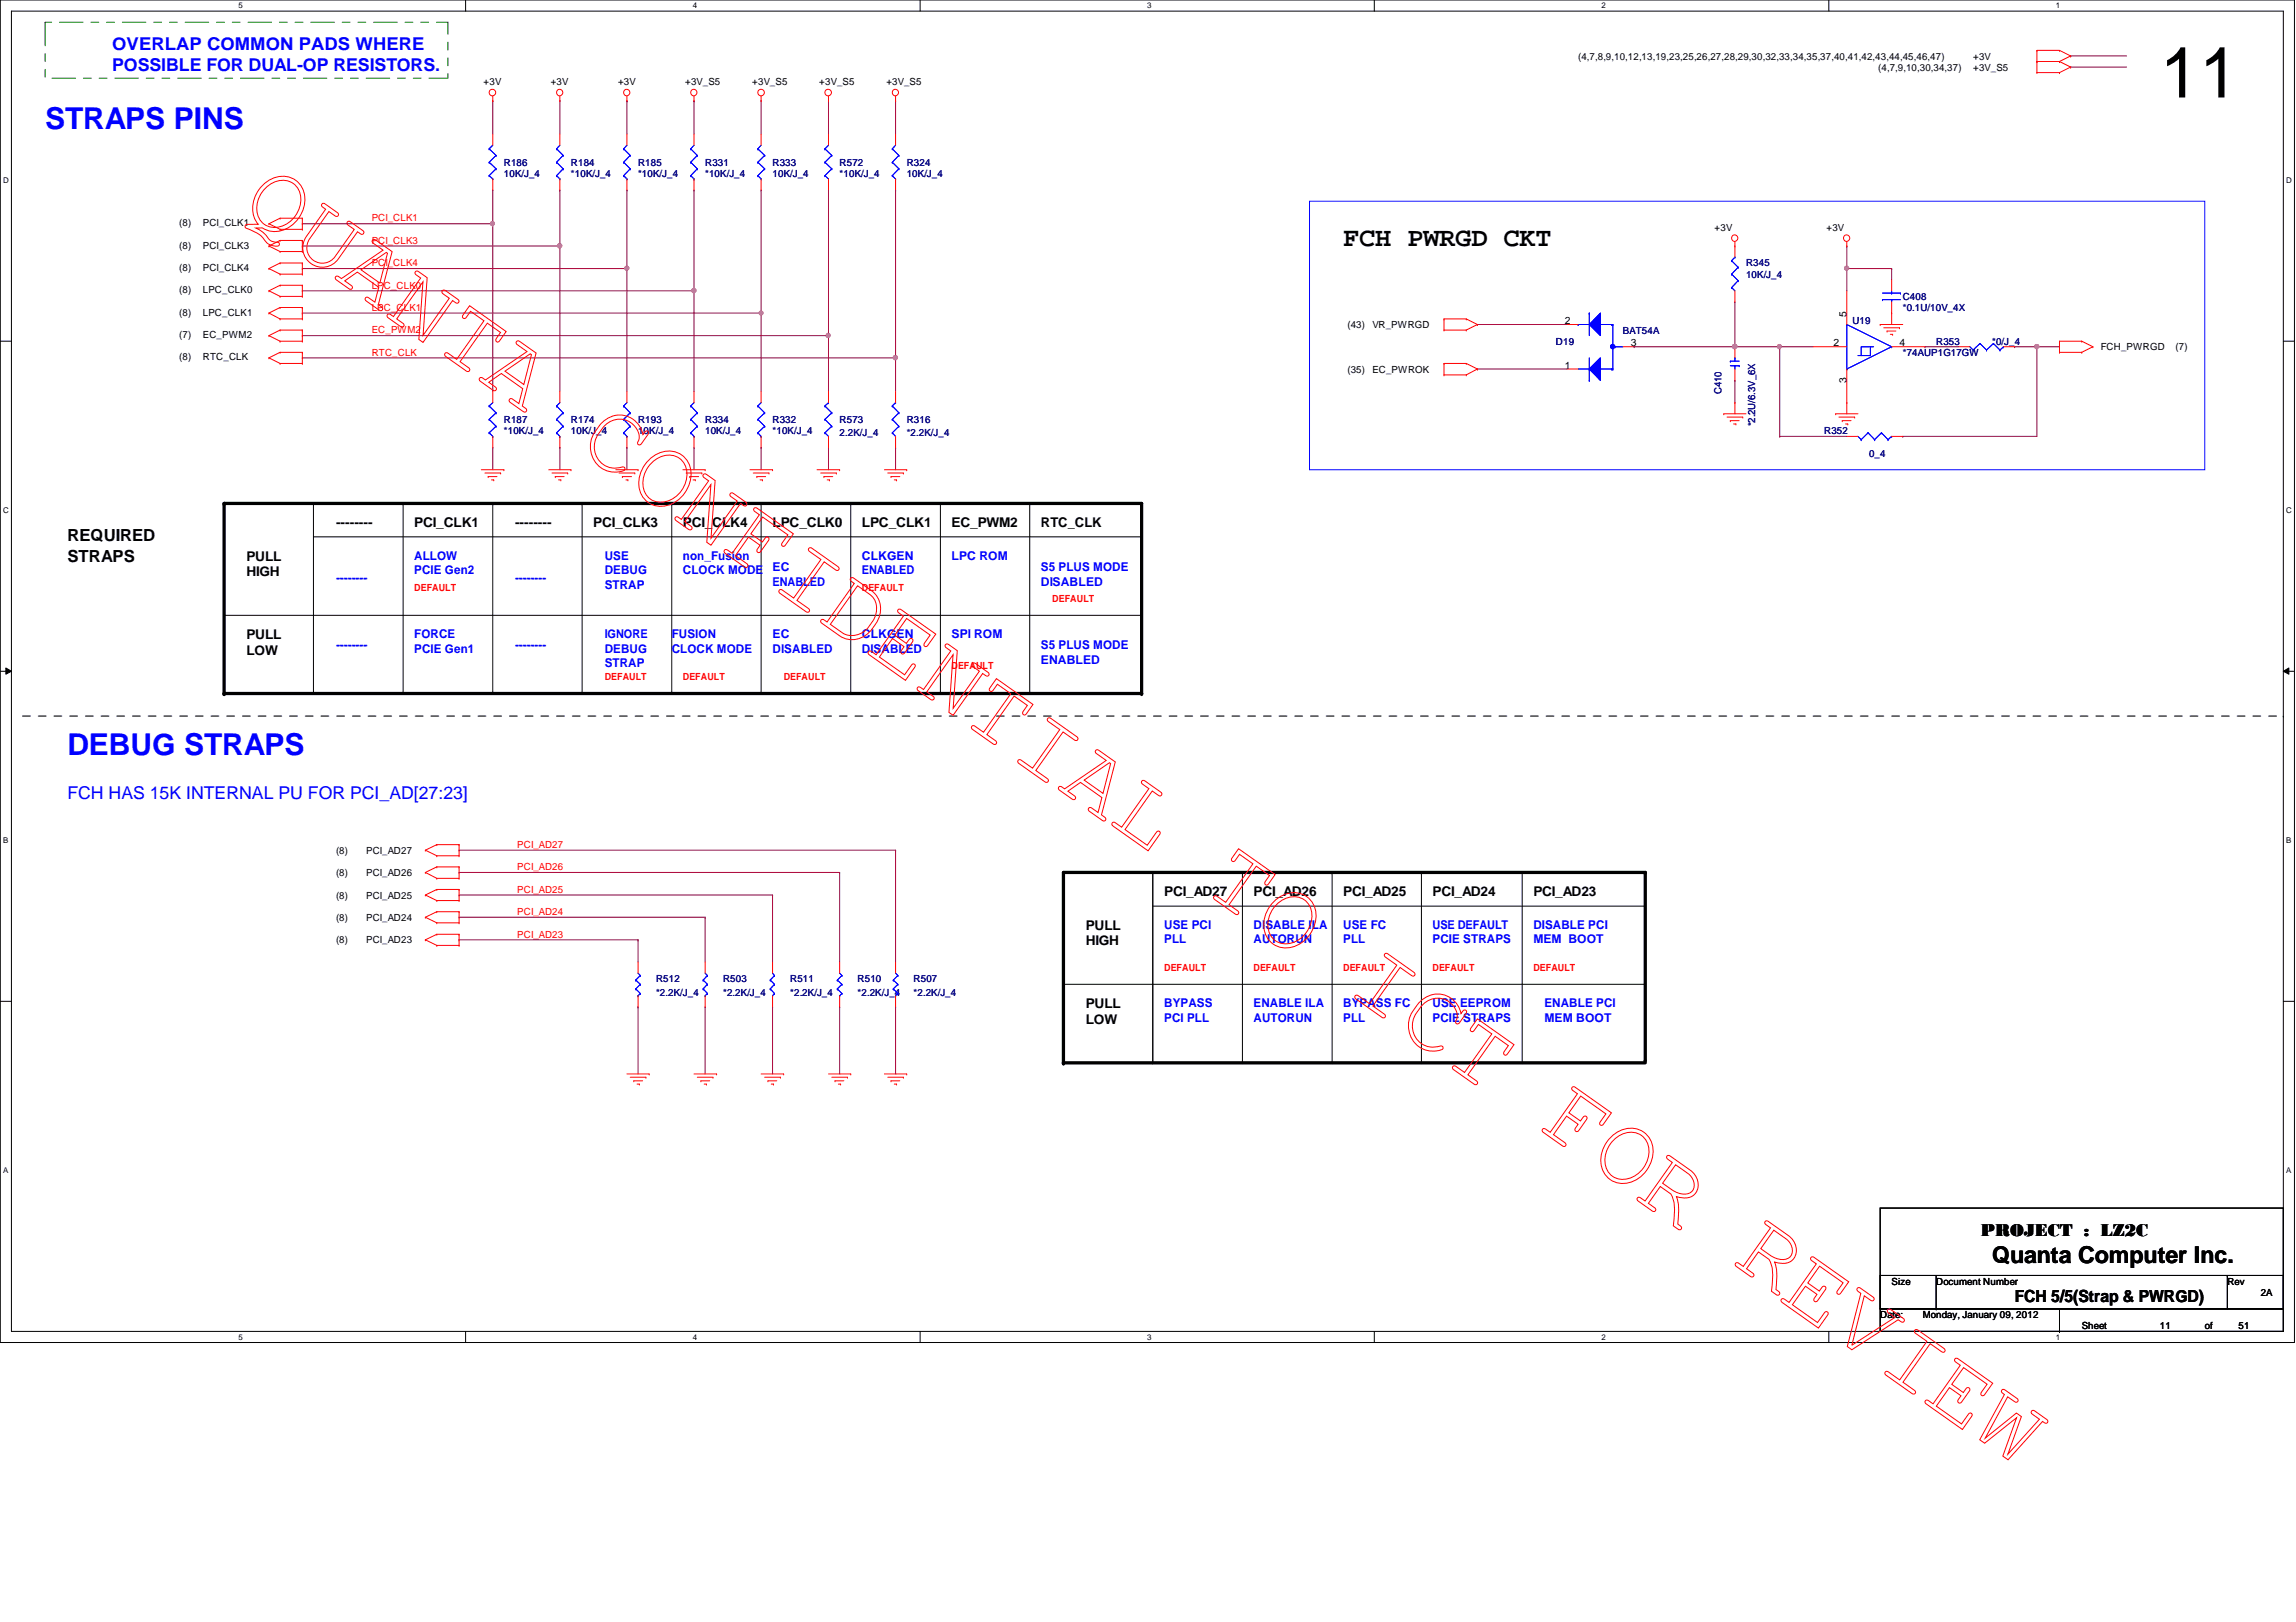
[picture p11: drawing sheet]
<svg xmlns="http://www.w3.org/2000/svg" width="297mm" height="210mm" viewBox="0 0 297 210" stroke-linecap="round" stroke-linejoin="round" font-family="sans-serif">
<defs><g id="words">
<text font-size="9.2" x="279.4" y="12.6">11</text>
<g font-size="3.9" fill="#00f">
<text x="5.8" y="16.7">STRAPS PINS</text>
<text x="8.7" y="97.7">DEBUG STRAPS</text>
</g>
<text font-size="3.5" x="173.8" y="31.8">FCH PWRGD CKT</text>
<text font-size="3" x="257.7" y="163.4">Quanta Computer Inc.</text>
<g font-size="2.3" fill="#00f">
<text x="14.5" y="6.4">OVERLAP COMMON PADS WHERE</text>
<text x="14.5" y="9.2">POSSIBLE FOR DUAL-OP RESISTORS.</text>
<text x="8.7" y="103.4">FCH HAS 15K INTERNAL PU FOR PCI_AD[27:23]</text>
</g>
<text font-size="2.3" x="256.3" y="159.9">PROJECT : LZ2C</text>
<g font-size="2.2">
<text x="8.7" y="70.1">REQUIRED</text>
<text x="8.7" y="72.7">STRAPS</text>
<text x="260.6" y="168.5">FCH 5/5(Strap &amp; PWRGD)</text>
</g>
<g font-size="1.7">
<text x="43.5" y="68.2">--------</text>
<text x="53.6" y="68.2">PCI_CLK1</text>
<text x="66.6" y="68.2">--------</text>
<text x="76.7" y="68.2">PCI_CLK3</text>
<text x="88.3" y="68.2">PCI_CLK4</text>
<text x="99.9" y="68.2">LPC_CLK0</text>
<text x="111.5" y="68.2">LPC_CLK1</text>
<text x="123.1" y="68.2">EC_PWM2</text>
<text x="134.7" y="68.2">RTC_CLK</text>
<text x="31.9" y="72.6">PULL</text>
<text x="31.9" y="74.6">HIGH</text>
<text x="31.9" y="82.7">PULL</text>
<text x="31.9" y="84.7">LOW</text>
<text x="150.6" y="116">PCI_AD27</text>
<text x="162.2" y="116">PCI_AD26</text>
<text x="173.8" y="116">PCI_AD25</text>
<text x="185.3" y="116">PCI_AD24</text>
<text x="198.4" y="116">PCI_AD23</text>
<text x="140.5" y="120.3">PULL</text>
<text x="140.5" y="122.3">HIGH</text>
<text x="140.5" y="130.5">PULL</text>
<text x="140.5" y="132.5">LOW</text>
</g>
<g font-size="1.6" fill="#00f">
<text x="43.5" y="75.3">--------</text>
<text x="53.6" y="72.4">ALLOW</text>
<text x="53.6" y="74.3">PCIE Gen2</text>
<text x="66.6" y="75.3">--------</text>
<text x="78.2" y="72.4">USE</text>
<text x="78.2" y="74.3">DEBUG</text>
<text x="78.2" y="76.2">STRAP</text>
<text x="88.3" y="72.4">non_Fusion</text>
<text x="88.3" y="74.3">CLOCK MODE</text>
<text x="99.9" y="73.9">EC</text>
<text x="99.9" y="75.8">ENABLED</text>
<text x="111.5" y="72.4">CLKGEN</text>
<text x="111.5" y="74.3">ENABLED</text>
<text x="123.1" y="72.4">LPC ROM</text>
<text x="134.7" y="73.9">S5 PLUS MODE</text>
<text x="134.7" y="75.8">DISABLED</text>
<text x="43.5" y="84">--------</text>
<text x="53.6" y="82.5">FORCE</text>
<text x="66.6" y="84">--------</text>
<text x="78.2" y="82.5">IGNORE</text>
<text x="86.9" y="82.6">FUSION</text>
<text x="99.9" y="82.5">EC</text>
<text x="111.5" y="82.5">CLKGEN</text>
<text x="123.1" y="82.5">SPI ROM</text>
<text x="134.7" y="84">S5 PLUS MODE</text>
<text x="53.6" y="84.5">PCIE Gen1</text>
<text x="78.2" y="84.5">DEBUG</text>
<text x="78.2" y="86.4">STRAP</text>
<text x="86.9" y="84.5">CLOCK MODE</text>
<text x="99.9" y="84.5">DISABLED</text>
<text x="111.5" y="84.5">DISABLED</text>
<text x="134.7" y="85.9">ENABLED</text>
<text x="150.6" y="120.2">USE PCI</text>
<text x="150.6" y="122.1">PLL</text>
<text x="162.2" y="120.2">DISABLE ILA</text>
<text x="162.2" y="122.1">AUTORUN</text>
<text x="173.8" y="120.2">USE FC</text>
<text x="173.8" y="122.1">PLL</text>
<text x="185.3" y="120.2">USE DEFAULT</text>
<text x="185.3" y="122.1">PCIE STRAPS</text>
<text x="198.4" y="120.2">DISABLE PCI</text>
<text x="198.4" y="122.1">MEM BOOT</text>
<text x="150.6" y="130.3">BYPASS</text>
<text x="162.2" y="130.3">ENABLE ILA</text>
<text x="173.8" y="130.3">BYPASS FC</text>
<text x="185.3" y="130.3">USE EEPROM</text>
<text x="199.8" y="130.3">ENABLE PCI</text>
<text x="150.6" y="132.2">PCI PLL</text>
<text x="162.2" y="132.2">AUTORUN</text>
<text x="173.8" y="132.2">PLL</text>
<text x="185.3" y="132.2">PCIE STRAPS</text>
<text x="199.8" y="132.2">MEM BOOT</text>
</g>
<g font-size="1.3">
<text x="62.6" y="11">+3V</text>
<text x="71.2" y="11">+3V</text>
<text x="80" y="11">+3V</text>
<text x="88.6" y="11">+3V_S5</text>
<text x="97.3" y="11">+3V_S5</text>
<text x="106" y="11">+3V_S5</text>
<text x="114.7" y="11">+3V_S5</text>
<text x="204.2" y="7.7">(4,7,8,9,10,12,13,19,23,25,26,27,28,29,30,32,33,34,35,37,40,41,42,43,44,45,46,47)</text>
<text x="243" y="9.1">(4,7,9,10,30,34,37)</text>
<text x="255.3" y="7.7">+3V</text>
<text x="255.3" y="9.1">+3V_S5</text>
<text x="23.2" y="29.3">(8)</text>
<text x="26.2" y="29.3">PCI_CLK1</text>
<text x="221.8" y="29.8">+3V</text>
<text x="236.3" y="29.8">+3V</text>
<text x="23.2" y="32.2">(8)</text>
<text x="23.2" y="35.1">(8)</text>
<text x="26.2" y="32.2">PCI_CLK3</text>
<text x="26.2" y="35.1">PCI_CLK4</text>
<text x="23.2" y="37.9">(8)</text>
<text x="23.2" y="40.9">(8)</text>
<text x="26.2" y="37.9">LPC_CLK0</text>
<text x="26.2" y="40.9">LPC_CLK1</text>
<text x="202.4" y="42">2</text>
<text x="238.9" y="41" transform="rotate(-90 238.9 41)">5</text>
<text x="23.2" y="43.7">(7)</text>
<text x="23.2" y="46.7">(8)</text>
<text x="26.2" y="43.7">EC_PWM2</text>
<text x="26.2" y="46.7">RTC_CLK</text>
<text x="174.3" y="42.5">(43)</text>
<text x="177.5" y="42.5">VR_PWRGD</text>
<text x="202.4" y="47.7">1</text>
<text x="211" y="44.8">3</text>
<text x="237.2" y="44.8">2</text>
<text x="245.7" y="44.8">4</text>
<text x="271.8" y="45.3">FCH_PWRGD</text>
<text x="281.5" y="45.3">(7)</text>
<text x="174.3" y="48.2">(35)</text>
<text x="177.5" y="48.2">EC_PWROK</text>
<text x="238.9" y="49.5" transform="rotate(-90 238.9 49.5)">3</text>
<text x="43.5" y="113.4">(8)</text>
<text x="43.5" y="110.5">(8)</text>
<text x="47.4" y="113.4">PCI_AD26</text>
<text x="47.4" y="110.5">PCI_AD27</text>
<text x="43.5" y="119.2">(8)</text>
<text x="43.5" y="116.3">(8)</text>
<text x="47.4" y="119.2">PCI_AD24</text>
<text x="47.4" y="116.3">PCI_AD25</text>
<text x="43.5" y="122.1">(8)</text>
<text x="47.4" y="122.1">PCI_AD23</text>
<text x="244.7" y="166.2">Size</text>
<text x="250.5" y="166.2">Document Number</text>
<text x="288.2" y="166.2">Rev</text>
<text x="292.5" y="167.7">2A</text>
<text x="243.2" y="170.6">Date:</text>
<text x="248.7" y="170.6">Monday, January 09, 2012</text>
<text x="269.3" y="172">Sheet</text>
<text x="279.4" y="172">11</text>
<text x="285.2" y="172">of</text>
<text x="289.6" y="172">51</text>
</g>
<g font-size="1.3" fill="#000080">
<text x="65.2" y="21.5">R186</text>
<text x="65.2" y="22.9">10K/J_4</text>
<text x="73.9" y="21.5">R184</text>
<text x="73.9" y="22.9">*10K/J_4</text>
<text x="82.5" y="21.5">R185</text>
<text x="82.5" y="22.9">*10K/J_4</text>
<text x="91.2" y="21.5">R331</text>
<text x="91.2" y="22.9">*10K/J_4</text>
<text x="99.9" y="21.5">R333</text>
<text x="99.9" y="22.9">10K/J_4</text>
<text x="108.6" y="21.5">R572</text>
<text x="108.6" y="22.9">*10K/J_4</text>
<text x="117.3" y="21.5">R324</text>
<text x="117.3" y="22.9">10K/J_4</text>
<text x="225.9" y="34.5">R345</text>
<text x="225.9" y="35.9">10K/J_4</text>
<text x="239.6" y="41.9">U19</text>
<text x="246.2" y="38.8">C408</text>
<text x="246.2" y="40.3">*0.1U/10V_4X</text>
<text x="201.3" y="44.6">D19</text>
<text x="210" y="43.2">BAT54A</text>
<text x="246.2" y="46.1">*74AUP1G17GW</text>
<text x="250.5" y="44.6">R353</text>
<text x="257.7" y="44.6">*0/J_4</text>
<text x="222.7" y="51" transform="rotate(-90 222.7 51)">C410</text>
<text x="65.2" y="54.7">R187</text>
<text x="65.2" y="56.2">*10K/J_4</text>
<text x="73.9" y="54.7">R174</text>
<text x="73.9" y="56.2">10K/J_4</text>
<text x="82.5" y="54.7">R193</text>
<text x="82.5" y="56.2">10K/J_4</text>
<text x="91.2" y="54.7">R334</text>
<text x="91.2" y="56.2">10K/J_4</text>
<text x="99.9" y="54.7">R332</text>
<text x="99.9" y="56.2">*10K/J_4</text>
<text x="108.6" y="54.7">R573</text>
<text x="108.6" y="56.5">2.2K/J_4</text>
<text x="117.3" y="54.7">R316</text>
<text x="117.3" y="56.5">*2.2K/J_4</text>
<text x="227.1" y="55.2" transform="rotate(-90 227.1 55.2)">*2.2U/6.3V_6X</text>
<text x="236" y="56.2">R352</text>
<text x="241.8" y="59.1">0_4</text>
<text x="84.9" y="127.1">R512</text>
<text x="84.9" y="128.9">*2.2K/J_4</text>
<text x="93.6" y="127.1">R503</text>
<text x="93.6" y="128.9">*2.2K/J_4</text>
<text x="102.2" y="127.1">R511</text>
<text x="102.2" y="128.9">*2.2K/J_4</text>
<text x="111" y="127.1">R510</text>
<text x="111" y="128.9">*2.2K/J_4</text>
<text x="118.2" y="127.1">R507</text>
<text x="118.2" y="128.9">*2.2K/J_4</text>
</g>
<g font-size="1.3" fill="#f00">
<text x="48.1" y="28.7">PCI_CLK1</text>
<text x="48.1" y="31.5">PCI_CLK3</text>
<text x="48.1" y="34.5">PCI_CLK4</text>
<text x="48.1" y="37.3">LPC_CLK0</text>
<text x="48.1" y="40.2">LPC_CLK1</text>
<text x="48.1" y="43.1">EC_PWM2</text>
<text x="48.1" y="46">RTC_CLK</text>
<text x="53.6" y="76.5">DEFAULT</text>
<text x="111.5" y="76.5">DEFAULT</text>
<text x="136.1" y="77.9">DEFAULT</text>
<text x="78.2" y="88.1">DEFAULT</text>
<text x="88.3" y="88.1">DEFAULT</text>
<text x="101.4" y="88.1">DEFAULT</text>
<text x="123.1" y="86.6">DEFAULT</text>
<text x="66.9" y="109.7">PCI_AD27</text>
<text x="66.9" y="112.6">PCI_AD26</text>
<text x="66.9" y="118.4">PCI_AD24</text>
<text x="66.9" y="115.5">PCI_AD25</text>
<text x="66.9" y="121.3">PCI_AD23</text>
<text x="150.6" y="125.7">DEFAULT</text>
<text x="162.2" y="125.7">DEFAULT</text>
<text x="173.8" y="125.7">DEFAULT</text>
<text x="185.3" y="125.7">DEFAULT</text>
<text x="198.4" y="125.7">DEFAULT</text>
</g>
<g font-size="1">
<text x="30.9" y="1.1">5</text>
<text x="89.6" y="1.1">4</text>
<text x="148.4" y="1.1">3</text>
<text x="207.2" y="1.1">2</text>
<text x="266" y="1.1">1</text>
<text x=".4" y="23.7">D</text>
<text x="295.8" y="23.7">D</text>
<text x=".4" y="66.4">C</text>
<text x="295.8" y="66.4">C</text>
<text x=".4" y="109.1">B</text>
<text x="295.8" y="109.1">B</text>
<text x=".4" y="151.8">A</text>
<text x="295.8" y="151.8">A</text>
<text x="30.9" y="173.4">5</text>
<text x="89.6" y="173.4">4</text>
<text x="148.4" y="173.4">3</text>
<text x="207.2" y="173.4">2</text>
<text x="266" y="173.4">1</text>
</g>
</g></defs>
<path d="M0 0h296.8v173.7h-296.8zM1.5 1.4h293.9v170.9h-293.9z" fill="none" stroke="#000" stroke-width=".13"/>
<g fill="#fff">
<path d="M30.9 .2h.5v1.1h-.5z"/>
<path d="M30.9 172.5h.5v1.1h-.5z"/>
</g>
<path d="M60.2 0v1.4M60.2 172.3v1.4" fill="none" stroke="#000" stroke-width=".13"/>
<g fill="#fff">
<path d="M89.6 .2h.6v1.1h-.6z"/>
<path d="M89.6 172.5h.6v1.1h-.6z"/>
</g>
<path d="M119 0v1.4M119 172.3v1.4" fill="none" stroke="#000" stroke-width=".13"/>
<g fill="#fff">
<path d="M148.4 .2h.6v1.1h-.6z"/>
<path d="M148.4 172.5h.6v1.1h-.6z"/>
</g>
<path d="M177.8 0v1.4M177.8 172.3v1.4" fill="none" stroke="#000" stroke-width=".13"/>
<g fill="#fff">
<path d="M207.2 .2h.5v1.1h-.5z"/>
<path d="M207.2 172.5h.5v1.1h-.5z"/>
</g>
<path d="M236.6 0v1.4M236.6 172.3v1.4" fill="none" stroke="#000" stroke-width=".13"/>
<g fill="#fff">
<path d="M266 .2h.5v1.1h-.5z"/>
<path d="M266 172.5h.5v1.1h-.5z"/>
<path d="M.4 22.8h.7v1.1h-.7z"/>
<path d="M295.8 22.8h.7v1.1h-.7z"/>
<path d="M.4 65.5h.7v1.1h-.7z"/>
<path d="M295.8 65.5h.7v1.1h-.7z"/>
</g>
<path d="M0 44.2h1.5M295.4 44.2h1.4" fill="none" stroke="#000" stroke-width=".13"/>
<g fill="#fff">
<path d="M.4 108.2h.7v1.1h-.7z"/>
<path d="M295.8 108.2h.7v1.1h-.7z"/>
</g>
<path d="M0 86.9h1.5M.8 86.4l.7 .5-.7 .3zM295.4 86.9l.7-.5v.8zM295.4 86.9h1.4" fill="none" stroke="#000" stroke-width=".13"/>
<path d="M.8 86.4l.7 .5-.7 .3zM295.4 86.9l.7-.5v.8z" fill="#000"/>
<g fill="#fff">
<path d="M.4 150.9h.7v1.2h-.7z"/>
<path d="M295.8 150.9h.6v1.2h-.6z"/>
</g>
<path d="M0 129.6h1.5M295.4 129.6h1.4" fill="none" stroke="#000" stroke-width=".13"/>
<g fill="none" stroke="#800040" stroke-width=".13">
<path d="M224.4 49.2h.1M224.4 49.2v2.9M246.2 56.5h.1M263.5 44.9h.1M263.5 44.9v11.6h-17.3M263.5 44.9h2.9M59.4 118.7h.1M59.4 110h.1M59.4 112.9h.1M59.4 115.8h.1M59.4 118.7h31.8M59.4 110h56.5"/>
<path d="M59.4 112.9h49.2M59.4 115.8h40.5M91.2 118.7h.1M91.2 118.7v5.8M99.9 115.8h.1M99.9 115.8v8.7M108.6 112.9h.1M108.6 112.9v11.6M115.9 110h.1M115.9 110v14.5M59.4 121.6h.1M59.4 121.6h23.1"/>
<path d="M82.5 121.6h.1M82.5 130.3h.1M82.5 121.6v2.9M82.5 130.3v8.7M91.2 130.3h.1M91.2 130.3v8.7M99.9 130.3h.1M99.9 130.3v8.7M108.6 130.3h.1M108.6 130.3v8.7M115.9 130.3h.1M115.9 130.3v8.7"/>
</g>
<circle cx="263.5" cy="44.8" r=".29" fill="#f0f"/>
<circle cx="263.5" cy="44.8" r=".29" fill="none" stroke="#f0f" stroke-width=".13"/>
<path d="M224.4 39.1h.1M224.4 39.1v5.8M249 44.9h.1M249 44.9h4.4M260.6 44.9h.1M260.6 44.9h2.9" fill="none" stroke="#800040" stroke-width=".13"/>
<circle cx="224.4" cy="44.8" r=".29" fill="#f0f"/>
<circle cx="224.4" cy="44.8" r=".29" fill="none" stroke="#f0f" stroke-width=".13"/>
<path d="M238.9 34.8h.1M238.9 34.8v2.8" fill="none" stroke="#800040" stroke-width=".13"/>
<circle cx="238.9" cy="34.7" r=".27" fill="#f0f"/>
<circle cx="238.9" cy="34.7" r=".27" fill="none" stroke="#f0f" stroke-width=".13"/>
<path d="M224.4 44.9h.1M224.4 44.9h5.8" fill="none" stroke="#800040" stroke-width=".13"/>
<circle cx="224.4" cy="44.8" r=".29" fill="#f0f"/>
<circle cx="224.4" cy="44.8" r=".29" fill="none" stroke="#f0f" stroke-width=".13"/>
<path d="M238.9 34.8h.1M238.9 31.8h.1M238.9 34.8h5.8M238.9 31.8v3M244.7 34.8h.1M244.7 34.8v1.4M230.2 56.5h.1M230.2 44.9h.1M230.2 56.5h8.7M230.2 44.9v11.6" fill="none" stroke="#800040" stroke-width=".13"/>
<circle cx="230.2" cy="44.8" r=".27" fill="#f0f"/>
<circle cx="230.2" cy="44.8" r=".27" fill="none" stroke="#f0f" stroke-width=".13"/>
<g fill="none" stroke="#800040" stroke-width=".13">
<path d="M107.2 13h.1M107.2 13v4.4M115.9 13h.1M115.9 13v4.4M39.1 29h.1M39.1 29h24.7M63.8 29h.1M63.8 29v21.7M63.8 57.9h.1M63.8 57.9v2.9M107.2 57.9h.1M107.2 43.4h.1"/>
<path d="M107.2 43.4v7.3M107.2 57.9v2.9M115.9 57.9h.1M115.9 46.3h.1M115.9 46.3v4.4M115.9 57.9v2.9"/>
</g>
<circle cx="63.7" cy="28.9" r=".27" fill="#f0f"/>
<circle cx="63.7" cy="28.9" r=".27" fill="none" stroke="#f0f" stroke-width=".13"/>
<path d="M63.8 13h.1M63.8 13v4.4M39.1 31.8h.1M39.1 31.8h33.3M63.8 24.6h.1M63.8 24.6v4.4" fill="none" stroke="#800040" stroke-width=".13"/>
<circle cx="72.4" cy="31.8" r=".29" fill="#f0f"/>
<circle cx="72.4" cy="31.8" r=".29" fill="none" stroke="#f0f" stroke-width=".13"/>
<path d="M72.4 13h.1M72.4 13v4.4M39.1 34.8h.1M39.1 34.8h42M72.4 31.8h.1M72.4 31.8v18.9M72.4 57.9h.1M72.4 57.9v2.9" fill="none" stroke="#800040" stroke-width=".13"/>
<circle cx="81.1" cy="34.7" r=".27" fill="#f0f"/>
<circle cx="81.1" cy="34.7" r=".27" fill="none" stroke="#f0f" stroke-width=".13"/>
<path d="M39.1 37.6h.1M89.8 24.6h.1M89.8 24.6v13h-50.7M39.1 40.5h.1M39.1 43.4h.1M39.1 40.5h59.4M39.1 43.4h68.1" fill="none" stroke="#800040" stroke-width=".13"/>
<circle cx="107.1" cy="43.4" r=".27" fill="#f0f"/>
<circle cx="107.1" cy="43.4" r=".27" fill="none" stroke="#f0f" stroke-width=".13"/>
<path d="M39.1 46.3h.1M39.1 46.3h76.8" fill="none" stroke="#800040" stroke-width=".13"/>
<circle cx="115.8" cy="46.3" r=".29" fill="#f0f"/>
<circle cx="115.8" cy="46.3" r=".29" fill="none" stroke="#f0f" stroke-width=".13"/>
<path d="M81.1 13h.1M81.1 13v4.4M81.1 34.8h.1M81.1 34.8v15.9M89.8 37.6h.1M89.8 37.6v13.1M81.1 57.9h.1M81.1 57.9v2.9M89.8 57.9h.1M89.8 57.9v2.9" fill="none" stroke="#800040" stroke-width=".13"/>
<circle cx="89.8" cy="37.6" r=".29" fill="#f0f"/>
<circle cx="89.8" cy="37.6" r=".29" fill="none" stroke="#f0f" stroke-width=".13"/>
<g fill="none" stroke="#800040" stroke-width=".13">
<path d="M89.8 13h.1M89.8 13v4.4M72.4 24.6h.1M72.4 24.6v7.2M81.1 24.6h.1M81.1 24.6v10.2M98.5 24.6h.1M98.5 24.6v26.1M107.2 24.6h.1M107.2 24.6v18.8M115.9 24.6h.1M115.9 24.6v21.7"/>
<path d="M98.5 57.9h.1M98.5 40.5h.1M98.5 57.9v2.9"/>
</g>
<circle cx="98.5" cy="40.5" r=".25" fill="#f0f"/>
<circle cx="98.5" cy="40.5" r=".25" fill="none" stroke="#f0f" stroke-width=".13"/>
<g fill="none" stroke="#800040" stroke-width=".13">
<path d="M98.5 13h.1M98.5 13v4.4M267.9 7.2h.1M267.9 8.7h.1M267.9 7.2h7.2M267.9 8.7h7.2M191.1 47.8h.1M191.1 42h.1M191.1 47.8h11.6M191.1 42h11.6M211.4 44.9h.1M211.4 44.9h13"/>
<path d="M230.2 44.9h.1M230.2 44.9h4.4"/>
</g>
<g fill="none" stroke="#f00" stroke-width=".13">
<path d="M63.8 13h.1M63.8 12.4v.6M63.8 17.4v1.4M72.4 13h.1M72.4 12.4v.6M81.1 13h.1M81.1 12.4v.6M81.1 17.4v1.4M89.8 13h.1M89.8 12.4v.6M98.5 13h.1M98.5 12.4v.6"/>
<path d="M98.5 17.4v1.4M107.2 13h.1M107.2 12.4v.6M107.2 17.4v1.4M115.9 13h.1M115.9 12.4v.6M115.9 17.4v1.4M263.5 6.5h.1M263.5 8h.1M263.5 9.4h.1M263.5 6.5h2.9M263.5 6.5v2.9"/>
<path d="M263.5 8h2.9M263.5 9.4h2.9M266.4 6.5h.1M266.4 8h.1M266.4 9.4h.1M266.4 6.5l1.5 .7M266.4 8l1.5 .7M267.9 7.2h.1M267.9 8.7h.1M267.9 7.2l-1.5 .8M267.9 8.7l-1.5 .7M34.8 29h.1"/>
<path d="M34.8 31.8h.1M34.8 34.8h.1M34.8 37.6h.1M34.8 29l1.4 .7M34.8 31.8l1.4 .8M34.8 34.8l1.4 .7M34.8 37.6l1.4 .8M36.2 28.2h.1M36.2 29.7h.1M36.2 31.1h.1M36.2 32.6h.1M36.2 34h.1"/>
<path d="M36.2 35.5h.1M36.2 36.9h.1M36.2 38.4h.1M36.2 39.8h.1M36.2 28.2l-1.4 .8M36.2 28.2h2.9M36.2 29.7h2.9M36.2 31.1l-1.4 .7M36.2 31.1h2.9M36.2 32.6h2.9M36.2 34l-1.4 .8M36.2 34h2.9"/>
<path d="M36.2 35.5h2.9M36.2 36.9l-1.4 .7M36.2 36.9h2.9M36.2 38.4h2.9M36.2 39.8l-1.4 .7M36.2 39.8h2.9M39.1 28.2h.1M39.1 29.7h.1M39.1 31.1h.1M39.1 32.6h.1M39.1 34h.1M39.1 35.5h.1"/>
<path d="M39.1 36.9h.1M39.1 38.4h.1M39.1 39.8h.1M39.1 28.2v1.5M39.1 31.1v1.5M39.1 34v1.5M39.1 36.9v1.5M39.1 39.8v1.5M63.8 23.2v1.4M81.1 23.2v1.4M98.5 23.2v1.4M107.2 23.2v1.4"/>
<path d="M115.9 23.2v1.4M224.4 31.8h.1M224.4 31.3v.5M238.9 31.8h.1M238.9 31.3v.5M244.7 36.2v1.4M244.7 39.1v2.9M34.8 40.5h.1M34.8 43.4h.1M34.8 46.3h.1M34.8 40.5l1.4 .8M34.8 43.4l1.4 .8"/>
<path d="M34.8 46.3l1.4 .7M36.2 41.3h.1M36.2 42.7h.1M36.2 44.2h.1M36.2 45.6h.1M36.2 47h.1M36.2 44.2h2.9M36.2 45.6h2.9M36.2 41.3h2.9M36.2 42.7l-1.4 .7M36.2 42.7h2.9M36.2 45.6l-1.4 .7"/>
<path d="M36.2 47h2.9M39.1 41.3h.1M39.1 42.7h.1M39.1 44.2h.1M39.1 45.6h.1M39.1 47h.1M39.1 42.7v1.5M39.1 45.6v1.4M72.4 50.7v1.4M72.4 56.5v1.4M89.8 50.7v1.4M89.8 56.5v1.4"/>
<path d="M107.2 50.7v1.4M107.2 56.5v1.4M115.9 50.7v1.4M115.9 56.5v1.4M186.8 47h.1M186.8 48.5h.1M186.8 41.3h.1M186.8 42.7h.1M186.8 41.3h2.9M186.8 42.7h2.9M186.8 47h2.9M186.8 41.3v1.4"/>
<path d="M186.8 47v1.5M186.8 48.5h2.9M189.7 47h.1M189.7 48.5h.1M189.7 41.3h.1M189.7 42.7h.1M189.7 47l1.4 .8M189.7 41.3l1.4 .7M191.1 47.8h.1M191.1 42h.1M191.1 47.8l-1.4 .7M191.1 42l-1.4 .7"/>
<path d="M223 53.6h.1M223 53.6h2.9M223.4 54h2.1M223.9 54.4h.1M223.9 54.4h1.1M224.3 54.9h.3M224.4 52.1h.1M224.4 52.1v1.5M224.6 54.9h.1M225.5 54h.1M237.5 53.6h.1M237.5 53.6h2.9"/>
<path d="M237.9 54h2M238.3 54.4h.1M238.3 54.4h1.2M238.8 54.9h.3M238.9 52.1h.1M238.9 52.1v1.5M239.1 54.9h.1M239.9 54h.1M243.2 42h.1M243.2 42h3M243.7 42.4h2M244.1 42.8h.1"/>
<path d="M244.1 42.8h1.2M244.6 43.3h.3M244.7 40.5h.1M244.9 43.3h.1M245.7 42.4h.1M253.4 44.9h1.4M259.2 44.9h1.4M266.4 44.2h.1M266.4 45.6h.1M266.4 44.2h2.9M266.4 44.2v1.4M266.4 45.6h2.9"/>
<path d="M269.3 44.2h.1M269.3 45.6h.1M269.3 44.2l1.5 .7M270.8 44.9h.1M270.8 44.9l-1.5 .7M62.3 60.8h2.9M62.7 61.2h2.1M63.2 61.7h.1M63.2 61.7h1.1M63.6 62.1h.3M63.9 62.1h.1M64.8 61.2h.1"/>
<path d="M65.2 60.8h.1M71 60.8h2.9M71.4 61.2h2M71.8 61.7h.1M71.8 61.7h1.2M72.3 62.1h.3M72.6 62.1h.1M73.4 61.2h.1M73.9 60.8h.1M79.7 60.8h2.8M80.1 61.2h2M80.5 61.7h.1"/>
<path d="M80.5 61.7h1.2M81 62.1h.2M81.2 62.1h.1M82.1 61.2h.1M82.5 60.8h.1M88.3 60.8h2.9M88.8 61.2h2M89.2 61.7h.1M89.2 61.7h1.2M89.7 62.1h.3M90 62.1h.1M90.8 61.2h.1"/>
<path d="M91.2 60.8h.1M97 60.8h2.9M97.4 61.2h2.1M97.9 61.7h.1M97.9 61.7h1.2M98.3 62.1h.3M98.6 62.1h.1M99.5 61.2h.1M99.9 60.8h.1M105.7 60.8h2.9M106.2 61.2h2M106.6 61.7h.1"/>
<path d="M106.6 61.7h1.1M107 62.1h.3M107.3 62.1h.1M108.2 61.2h.1M108.6 60.8h.1M114.4 60.8h2.9M114.8 61.2h2.1M115.3 61.7h.1M115.3 61.7h1.1M115.7 62.1h.3M116 62.1h.1M116.9 61.2h.1"/>
<path d="M117.3 60.8h.1M55 112.9h.1M55 110h.1M55 118.7h.1M55 115.8h.1M55 112.9l1.5 .8M55 110l1.5 .7M55 118.7l1.5 .7M55 115.8l1.5 .7M56.5 112.2h.1M56.5 113.7h.1M56.5 109.3h.1"/>
<path d="M56.5 110.7h.1M56.5 118h.1M56.5 119.4h.1M56.5 115.1h.1M56.5 116.5h.1M56.5 112.2h2.9M56.5 112.2l-1.5 .7M56.5 113.7h2.9M56.5 109.3h2.9M56.5 109.3l-1.5 .7M56.5 110.7h2.9M56.5 118h2.9"/>
<path d="M56.5 118l-1.5 .7M56.5 119.4h2.9M56.5 115.1h2.9M56.5 115.1l-1.5 .7M56.5 116.5h2.9M59.4 113.7h.1M59.4 112.2h.1M59.4 110.7h.1M59.4 109.3h.1M59.4 119.4h.1M59.4 118h.1M59.4 116.5h.1"/>
<path d="M59.4 115.1h.1M59.4 109.3v1.4M59.4 112.2v1.5M59.4 115.1v1.4M59.4 118v1.4M55 121.6h.1M55 121.6l1.5 .7M56.5 120.9h.1M56.5 122.3h.1M56.5 120.9h2.9M56.5 120.9l-1.5 .7M56.5 122.3h2.9"/>
<path d="M59.4 122.3h.1M59.4 120.9h.1M59.4 120.9v1.4M81.1 139h2.9M81.5 139.4h2.1M82 139.9h.1M82 139.9h1.1M82.5 124.5v1.4M82.5 128.9v1.4M83.6 139.4h.1M84 139h.1M89.8 139h2.9"/>
<path d="M90.2 139.4h2M90.7 139.9h.1M90.7 139.9h1.1M92.2 139.4h.1M92.7 139h.1M98.5 139h2.9M98.9 139.4h2.1M99.4 139.9h.1M99.4 139.9h1.1M101 139.4h.1M101.4 139h.1M107.2 139h2.9"/>
<path d="M107.6 139.4h2M108 139.9h.1M108 139.9h1.2M108.6 124.5v1.4M108.6 128.9v1.4M109.6 139.4h.1M110.1 139h.1M114.4 139h2.9M114.8 139.4h2.1M115.3 139.9h.1M115.3 139.9h1.1M116.9 139.4h.1"/>
<path d="M117.3 139h.1M82.4 140.3h.3M82.7 140.3h.1M91.1 140.3h.3M91.4 140.3h.1M99.8 140.3h.3M100.1 140.3h.1M108.5 140.3h.3M108.8 140.3h.1M115.7 140.3h.3M116 140.3h.1"/>
<circle cx="63.7" cy="12" r=".43"/>
<circle cx="72.4" cy="12" r=".42"/>
<circle cx="81.1" cy="12" r=".42"/>
<circle cx="89.8" cy="12" r=".42"/>
<circle cx="98.5" cy="12" r=".43"/>
<circle cx="107.1" cy="12" r=".43"/>
<circle cx="115.8" cy="12" r=".42"/>
<circle cx="224.4" cy="30.8" r=".42"/>
<circle cx="238.9" cy="30.8" r=".42"/>
</g>
<g fill="none" stroke="#000" stroke-width=".13">
<path d="M29 79.6h118.7M40.6 65.2v24.5M40.6 69.5h107.1M52.2 65.2v24.5M63.8 65.2v24.5M75.3 65.2v24.5M86.9 65.2v24.5M98.5 65.2v24.5M110.1 65.2v24.5M121.7 65.2v24.5M133.2 65.2v24.5M147.7 79.6h.1"/>
<path d="M147.7 69.5h.1M40.6 89.7h.1M52.2 89.7h.1M63.8 89.7h.1M75.3 89.7h.1M86.9 89.7h.1M98.5 89.7h.1M110.1 89.7h.1M121.7 89.7h.1M133.2 89.7h.1M137.6 112.9v24.6M149.1 112.9v24.6"/>
<path d="M149.1 117.3h63.7M160.7 112.9v24.6M172.3 112.9v24.6M183.9 112.9v24.6M196.9 112.9v24.6M212.8 117.3h.1M137.6 137.5h.1M137.6 127.4h75.2M149.1 137.5h.1M160.7 137.5h.1M172.3 137.5h.1M183.9 137.5h.1"/>
<path d="M196.9 137.5h.1M212.8 127.4h.1M243.2 156.3h52.2v13.1h-52.2zM243.2 169.4h52.2v2.9h-52.2zM243.2 165.1h52.2v4.3h-52.2zM250.5 169.4h.1M250.5 165.1v4.3M266.4 172.3h.1M266.4 169.4v2.9M288.2 165.1h.1M288.2 165.1v4.3"/>
</g>
<path d="M29 65.2h118.7v24.5h-118.7zM212.8 137.2v-24.3h-75.2v24.6h75.2" fill="none" stroke="#000" stroke-width=".42"/>
<g fill="#000">
<circle cx="29" cy="65.2" r=".21"/>
<circle cx="29" cy="89.7" r=".21"/>
<circle cx="147.7" cy="89.7" r=".21"/>
<circle cx="212.8" cy="112.9" r=".21"/>
<circle cx="137.6" cy="137.5" r=".21"/>
<circle cx="212.8" cy="137.2" r=".21"/>
</g>
<path d="M2.9 92.7h292.5M295.4 92.7h.1" fill="none" stroke="#000" stroke-width=".13" stroke-dasharray="1 1 1 1 1 1 1 1"/>
<g fill="none" stroke="#00f" stroke-width=".13">
<path d="M63.3 19.3h.1M63.3 19.3l.9 .8M63.8 18.8l-.5 .5M80.7 19.3h.1M80.7 19.3l.8 .8M81.1 18.8l-.4 .5M98 19.3h.1M98 19.3l.9 .8M98.5 18.8l-.5 .5M106.7 19.3h.1M106.7 19.3l.9 .8M107.2 18.8l-.5 .5"/>
<path d="M115.4 19.3h.1M115.4 19.3l.9 .8M115.9 18.8l-.5 .5M63.3 21h.1M63.3 22.7h.1M63.3 21l.9 .8M63.3 22.7l.5 .5M63.8 23.2h.1M64.2 20.1h.1M64.2 21.8h.1M64.2 20.1l-.9 .9M64.2 21.8l-.9 .9"/>
<path d="M80.7 21h.1M80.7 22.7h.1M80.7 21l.8 .8M80.7 22.7l.4 .5M81.1 23.2h.1M81.5 20.1h.1M81.5 21.8h.1M81.5 20.1l-.8 .9M81.5 21.8l-.8 .9M98 21h.1M98 22.7h.1M98 21l.9 .8"/>
<path d="M98 22.7l.5 .5M98.5 23.2h.1M98.9 20.1h.1M98.9 21.8h.1M98.9 20.1l-.9 .9M98.9 21.8l-.9 .9M106.7 21h.1M106.7 22.7h.1M106.7 21l.9 .8M106.7 22.7l.5 .5M107.2 23.2h.1M107.6 20.1h.1"/>
<path d="M107.6 21.8h.1M107.6 20.1l-.9 .9M107.6 21.8l-.9 .9M115.4 21h.1M115.4 22.7h.1M115.4 21l.9 .8M115.4 22.7l.5 .5M115.9 23.2h.1M116.3 20.1h.1M116.3 21.8h.1M116.3 20.1l-.9 .9M116.3 21.8l-.9 .9"/>
<path d="M169.4 26h115.8v34.8h-115.8zM243.5 38.8h.1M243.5 38.8h2.4M243.5 37.9h2.4M244.7 37.9h.1M244.7 38.8h.1M244.7 37.6v.3M244.7 38.8v.3M245.9 37.9h.1M72 52.5h.1M72 54.3h.1M72 56h.1"/>
<path d="M72 52.5l.9 .9M72 54.3l.9 .9M72 56l.4 .5M72.4 56.5h.1M72.4 52.1l-.4 .4M72.9 53.4h.1M72.9 55.2h.1M72.9 53.4l-.9 .9M72.9 55.2l-.9 .8M89.4 52.5h.1M89.4 54.3h.1M89.4 56h.1"/>
<path d="M89.4 52.5l.8 .9M89.4 54.3l.8 .9M89.4 56l.4 .5M89.8 56.5h.1M89.8 52.1l-.4 .4M90.2 53.4h.1M90.2 55.2h.1M90.2 53.4l-.8 .9M90.2 55.2l-.8 .8M106.7 56h.1M106.7 54.3h.1M106.7 52.5h.1"/>
<path d="M106.7 56l.5 .5M106.7 54.3l.9 .9M106.7 52.5l.9 .9M107.2 52.1h.1M107.2 52.1l-.5 .4M107.6 55.2h.1M107.6 53.4h.1M107.6 55.2l-.9 .8M107.6 53.4l-.9 .9M115.4 56h.1M115.4 54.3h.1M115.4 52.5h.1"/>
<path d="M115.4 56l.5 .5M115.4 54.3l.9 .9M115.4 52.5l.9 .9M115.9 52.1h.1M115.9 52.1l-.5 .4M116.3 55.2h.1M116.3 53.4h.1M116.3 55.2l-.9 .8M116.3 53.4l-.9 .9M254.8 44.9l.5 .4M255.3 45.3h.1M256.2 44.5h.1"/>
<path d="M256.2 44.5l-.9 .8M256.2 44.5l.8 .8M257 45.3h.1M257.9 44.5h.1M257.9 44.5l-.9 .8M257.9 44.5l.8 .8M258.7 45.3h.1M259.2 44.9h.1M259.2 44.9l-.5 .4M82.3 126.8h.1M82.3 128h.1M82.3 126.8l.5 .6"/>
<path d="M82.3 128l.5 .6M82.5 128.9h.1M82.5 125.9l.3 .3M82.8 126.2h.1M82.8 127.4h.1M82.8 128.6h.1M82.8 126.2l-.5 .6M82.8 127.4l-.5 .6M82.8 128.6l-.3 .3M108.3 126.8h.1M108.3 128h.1M108.3 126.8l.6 .6"/>
<path d="M108.3 128l.6 .6M108.6 128.9h.1M108.6 125.9l.3 .3M108.9 126.2h.1M108.9 127.4h.1M108.9 128.6h.1M108.9 126.2l-.6 .6M108.9 127.4l-.6 .6M108.9 128.6l-.3 .3"/>
</g>
<path d="M5.8 2.9h52.2v7.2h-52.2z" fill="none" stroke="#008000" stroke-width=".13" stroke-dasharray="3 1 1 1 1 1"/>
<circle cx="208.6" cy="44.8" r=".29" fill="#00f"/>
<circle cx="208.6" cy="44.8" r=".29" fill="none" stroke="#00f" stroke-width=".13"/>
<path d="M207 46.3v2.9l-1.4-1.4z" fill="#00f"/>
<path d="M207 46.3v2.9l-1.4-1.4z" fill="none" stroke="#00f" stroke-width=".13"/>
<path d="M207 40.5v2.9l-1.4-1.4z" fill="#00f"/>
<g fill="none" stroke="#00f" stroke-width=".13">
<path d="M204.2 42h.1M204.2 47.8h1.4M204.2 42h1.4M205.6 47.8h.1M205.6 40.5h.1M205.6 49.2h.1M205.6 40.5v2.9M205.6 46.3v2.9M207 40.5v2.9l-1.4-1.4zM207 47.8h1.7M207 42h1.7M208.5 47.8h.1"/>
<path d="M208.5 42h.1M208.7 42h.1M208.7 47.8h.1M208.7 42v2.6M208.7 45.2v2.6M209 44.9h.1M209 44.9h1"/>
</g>
<circle cx="208.6" cy="44.8" r=".29" fill="#00f"/>
<circle cx="208.6" cy="44.8" r=".29" fill="none" stroke="#00f" stroke-width=".13"/>
<path d="M207 46.3v2.9l-1.4-1.4z" fill="#00f"/>
<path d="M207 46.3v2.9l-1.4-1.4z" fill="none" stroke="#00f" stroke-width=".13"/>
<path d="M207 40.5v2.9l-1.4-1.4z" fill="#00f"/>
<g fill="none" stroke="#00f" stroke-width=".13">
<path d="M72 19.3h.1M72 19.3l.9 .8M72.4 18.8l-.4 .5M89.4 19.3h.1M89.4 19.3l.8 .8M89.8 18.8l-.4 .5M72 21h.1M72 22.7h.1M72 21l.9 .8M72 22.7l.4 .5M72.4 23.2h.1M72.9 20.1h.1"/>
<path d="M72.9 21.8h.1M72.9 20.1l-.9 .9M72.9 21.8l-.9 .9M89.4 21h.1M89.4 22.7h.1M89.4 21l.8 .8M89.4 22.7l.4 .5M89.8 23.2h.1M90.2 20.1h.1M90.2 21.8h.1M90.2 20.1l-.8 .9M90.2 21.8l-.8 .9"/>
<path d="M224 37.2h.1M224 35.5h.1M224 33.7h.1M224 37.2l.4 .4M224 35.5l.9 .8M224 33.7l.9 .9M224.4 33.3h.1M224.4 33.3l-.4 .4M224.9 36.3h.1M224.9 34.6h.1M224.9 36.3l-.9 .9M224.9 34.6l-.9 .9"/>
<path d="M63.3 52.5h.1M63.3 54.3h.1M63.3 56h.1M63.3 52.5l.9 .9M63.3 54.3l.9 .9M63.3 56l.5 .5M63.8 56.5h.1M63.8 52.1l-.5 .4M64.2 53.4h.1M64.2 55.2h.1M64.2 53.4l-.9 .9M64.2 55.2l-.9 .8"/>
<path d="M80.7 52.5h.1M80.7 54.3h.1M80.7 56h.1M80.7 52.5l.8 .9M80.7 54.3l.8 .9M80.7 56l.4 .5M81.1 56.5h.1M81.1 52.1l-.4 .4M81.5 53.4h.1M81.5 55.2h.1M81.5 53.4l-.8 .9M81.5 55.2l-.8 .8"/>
<path d="M98 52.5h.1M98 54.3h.1M98 56h.1M98 52.5l.9 .9M98 54.3l.9 .9M98 56l.5 .5M98.5 56.5h.1M98.5 52.1l-.5 .4M98.9 53.4h.1M98.9 55.2h.1M98.9 53.4l-.9 .9M98.9 55.2l-.9 .8"/>
<path d="M204.2 42h.1M204.2 47.8h1.4M204.2 42h1.4M205.6 47.8h.1M205.6 40.5h.1M205.6 49.2h.1M205.6 40.5v2.9M205.6 46.3v2.9M207 40.5v2.9l-1.4-1.4zM207 47.8h1.7M207 42h1.7M208.5 47.8h.1"/>
<path d="M208.5 42h.1M208.7 42h.1M208.7 47.8h.1M208.7 42v2.6M208.7 45.2v2.6M209 44.9h.1M209 44.9h1M223.9 46.7h.1M223.9 47.3h1.1M223.9 46.7h1.1M224.4 47.3h.1M224.4 46.3h.1"/>
<path d="M224.4 46.3v.4M224.4 47.3v.5M225 47.3h.1M238.9 47.8h.1M238.9 42h.1M238.9 42l5.8 2.9M238.9 42v5.8M240.4 56.5l.4 .4M240.8 56.9h.1M241.7 56h.1M241.7 56l-.9 .9M241.7 56l.8 .9"/>
<path d="M242 44.9v1.1h-1.6M242.4 44.9h-1.6v1.1M242.5 56.9h.1M243.4 56h.1M243.4 56l-.9 .9M243.4 56l.9 .9M244.3 56.9h.1M244.7 56.5h.1M244.7 44.9h.1M244.7 56.5l-.4 .4M244.7 44.9l-5.8 2.9M91 126.8h.1"/>
<path d="M91 128h.1M91 126.8l.5 .6M91 128l.5 .6M91.2 128.9h.1M91.2 125.9l.3 .3M91.5 126.2h.1M91.5 127.4h.1M91.5 128.6h.1M91.5 126.2l-.5 .6M91.5 127.4l-.5 .6M91.5 128.6l-.3 .3M99.6 126.8h.1"/>
<path d="M99.6 128h.1M99.6 126.8l.6 .6M99.6 128l.6 .6M99.9 128.9h.1M99.9 125.9l.3 .3M100.2 126.2h.1M100.2 127.4h.1M100.2 128.6h.1M100.2 126.2l-.6 .6M100.2 127.4l-.6 .6M100.2 128.6l-.3 .3M115.6 126.8h.1"/>
<path d="M115.6 128h.1M115.6 126.8l.6 .6M115.6 128l.6 .6M115.9 128.9h.1M115.9 125.9l.3 .3M116.2 126.2h.1M116.2 127.4h.1M116.2 128.6h.1M116.2 126.2l-.6 .6M116.2 127.4l-.6 .6M116.2 128.6l-.3 .3"/>
</g>
<g fill="none" stroke="#f00" stroke-width=".13">
<path d="M72.4 17.4v1.4M89.8 17.4v1.4M72.4 23.2v1.4M89.8 23.2v1.4M224.4 31.8v1.5M224.4 37.6v1.5M238.9 37.6v4.4M63.8 50.7v1.4M63.8 56.5v1.4M81.1 50.7v1.4M81.1 56.5v1.4M98.5 50.7v1.4"/>
<path d="M98.5 56.5v1.4M202.7 42h1.5M202.7 47.8h1.5M210 44.9h1.4M224.4 44.9v1.4M224.4 47.8v1.4M234.6 44.9h4.3M238.9 56.5h1.5M238.9 47.8v4.3M244.7 44.9h4.3M244.7 56.5h1.5M91.2 124.5v1.4"/>
<path d="M91.2 128.9v1.4M99.9 124.5v1.4M99.9 128.9v1.4M115.9 124.5v1.4M115.9 128.9v1.4"/>
</g>
<circle cx="263.5" cy="44.8" r=".29" fill="#f0f"/>
<circle cx="263.5" cy="44.8" r=".29" fill="none" stroke="#f0f" stroke-width=".13"/>
<circle cx="224.4" cy="44.8" r=".29" fill="#f0f"/>
<circle cx="224.4" cy="44.8" r=".29" fill="none" stroke="#f0f" stroke-width=".13"/>
<circle cx="238.9" cy="34.7" r=".27" fill="#f0f"/>
<circle cx="238.9" cy="34.7" r=".27" fill="none" stroke="#f0f" stroke-width=".13"/>
<circle cx="224.4" cy="44.8" r=".29" fill="#f0f"/>
<circle cx="224.4" cy="44.8" r=".29" fill="none" stroke="#f0f" stroke-width=".13"/>
<circle cx="230.2" cy="44.8" r=".27" fill="#f0f"/>
<circle cx="230.2" cy="44.8" r=".27" fill="none" stroke="#f0f" stroke-width=".13"/>
<circle cx="63.7" cy="28.9" r=".27" fill="#f0f"/>
<circle cx="63.7" cy="28.9" r=".27" fill="none" stroke="#f0f" stroke-width=".13"/>
<circle cx="72.4" cy="31.8" r=".29" fill="#f0f"/>
<circle cx="72.4" cy="31.8" r=".29" fill="none" stroke="#f0f" stroke-width=".13"/>
<circle cx="81.1" cy="34.7" r=".27" fill="#f0f"/>
<circle cx="81.1" cy="34.7" r=".27" fill="none" stroke="#f0f" stroke-width=".13"/>
<circle cx="107.1" cy="43.4" r=".27" fill="#f0f"/>
<circle cx="107.1" cy="43.4" r=".27" fill="none" stroke="#f0f" stroke-width=".13"/>
<circle cx="115.8" cy="46.3" r=".29" fill="#f0f"/>
<circle cx="115.8" cy="46.3" r=".29" fill="none" stroke="#f0f" stroke-width=".13"/>
<circle cx="89.8" cy="37.6" r=".29" fill="#f0f"/>
<circle cx="89.8" cy="37.6" r=".29" fill="none" stroke="#f0f" stroke-width=".13"/>
<circle cx="98.5" cy="40.5" r=".25" fill="#f0f"/>
<circle cx="98.5" cy="40.5" r=".25" fill="none" stroke="#f0f" stroke-width=".13"/>
<g fill="none" stroke="#f00" stroke-width=".13">
<path d="M34 24a3.1 3.1 0 0 1 5.1 .3 4.1 4.1 0 0 1-4 5.6l-.6-.1-.6-.3h-.8a4.3 4.3 0 0 1 1.9 1.6l.5 .2 .5 .1a.26 .26 0 0 1 .1 .4 1.82 1.82 0 0 1-2.1-1.1 6.2 6.2 0 0 0-2.2-1.2l-.1-.2 .2-.2 1.5-.1a3.8 3.8 0 0 1 .6-5zM34.4 24.3a2.72 2.72 0 0 1 4-.1 3.5 3.5 0 0 1-1.8 5 2.35 2.35 0 0 1-3.4-2.3 3.8 3.8 0 0 1 1.2-2.6zM41.6 26.4l.2-.1 .3 .1 1.5 1.1 .2 .3-.2 .2h-.1l-.9-.6-2.5 3.5a2.01 2.01 0 0 0 .4 2.8 2.01 2.01 0 0 0 2.9-.5l2.4-3.5-.9-.7v-.1l.1-.3 .4 .1 1.6 1.2a.26 .26 0 0 1-.2 .4l-.5-.3-2.5 3.5a2.53 2.53 0 0 1-3.6 .6 2.53 2.53 0 0 1-.6-3.5l2.5-3.5-.5-.4zM43.4 35.8l.3-.1 .5 .3 5.4-3.6-1.4-1a.26 .26 0 0 1 0-.3 .26 .26 0 0 1 .2-.1l2.3 1.6-1.8 6.8 .6 .4a.25 .25 0 0 1 0 .3 .25 .25 0 0 1-.3 .1l-1.8-1.2-.2-.3 .2-.2h.1l1 .6 .5-1.9-2.8-2-1.6 1.1 1 .8v.1l-.2 .2h-.3l-1.5-1.2-.2-.2zM46.7 34.9l3.3-2.2 .1 .1-1 3.8zM53.7 35.2l.1-.1 .4 .1 1.1 .7-.6 7.5 3.4-4.8-.9-.7v-.3l.3-.1 .2 .1 1.5 1.1 .2 .3-.2 .2h-.1l-.5-.3-3.9 5.4-.5-.4 .5-7.4-3.4 4.8 .9 .7v.2l-.1 .1-.3-.1-1.6-1.1-.1-.2 .1-.3h.2l.5 .4 3.5-5-.7-.5zM60.8 39.6l4.7 3.3-1 1.3h-.3l-.1-.2 .7-1-1.8-1.2-3.5 5 1.2 .9v.3l-.2 .1-2.8-1.9-.2-.3 .2-.3h.1l1.3 .9 3.5-5-1.7-1.2-.7 .9h-.3l-.1-.3 .1-.2zM62 48.9h.3l.5 .3 5.4-3.7-1.4-1a.26 .26 0 0 1 0-.3 .26 .26 0 0 1 .3-.1l2.3 1.6-1.8 6.8 .5 .5a.25 .25 0 0 1 0 .2 .25 .25 0 0 1-.3 .1l-1.8-1.2-.1-.3 .1-.2h.2l.9 .6 .5-1.9-2.7-2-1.7 1.2 1 .7v.1l-.1 .3-.4-.1-1.5-1.1-.2-.3zM65.3 48l3.3-2.2 .2 .1-1 3.9zM77.8 54.7a3.1 3.1 0 0 1 3.2-.9 3.1 3.1 0 0 1 2.2 2.4l.3-.4h.2l.2 .1-.1 .3-.8 1.2-.3 .2-.2-.2a2.07 2.07 0 0 0-.9-2.7 2.64 2.64 0 0 0-3.7 .7 3.2 3.2 0 0 0-.7 3.8 2.75 2.75 0 0 0 3.4 1.2l.3 .2-.1 .2a3.2 3.2 0 0 1-3.3-.5 3.2 3.2 0 0 1-1.1-3.2 5.8 5.8 0 0 1 1.4-2.4zM83.9 59.5a3.2 3.2 0 0 1 5.1 .3 4.1 4.1 0 0 1-4 5.7 3 3 0 0 1-2.2-4l.6-1.4zM84.3 59.9a2.72 2.72 0 0 1 4-.2 3.5 3.5 0 0 1-1.8 5.1 2.35 2.35 0 0 1-3.3-2.4 3.8 3.8 0 0 1 1.1-2.5z"/>
<path d="M91 61.4l.1-.1 .3 .1 1.1 .8-.5 7.4 3.4-4.8-.9-.6v-.3l.2-.1 .2 .1 1.6 1.1 .1 .2-.1 .3h-.2l-.5-.4-3.8 5.5-.6-.4 .6-7.5-3.4 4.8 .9 .7v.3l-.1 .1-.4-.1-1.5-1.1-.2-.3 .2-.2h.1l.6 .3 3.5-5-.7-.5zM97.5 65.8l.2-.1 .3 .1 4.6 3.3-1 1.4-.2 .2h-.2l-.1-.3 .8-1.2-3.2-2.3-1.6 2.2 1.5 1 .5-.6a.26 .26 0 0 1 .3 0 .26 .26 0 0 1 .1 .3l-1.2 1.7a.26 .26 0 0 1-.3 0 .26 .26 0 0 1-.1-.3l.4-.6-1.5-1.1-1.7 2.4 1.6 1.2 .1 .1-.2 .2-.3-.1-2.4-1.7-.2-.2 .1-.3h.2l.7 .5 3.5-5-.7-.5zM104.6 71l.1-.1 .4 .1 3.3 2.3 .2 .3-.2 .2h-.2l-1.6-1.1-3.5 5 1.6 1.2v.2l-.3 .1-3.5-2.4-.1-.3 .1-.2h.2l1.6 1.1 3.5-5-1.4-1-.2-.3zM110 74.9l.3-.2 .2 .1 2.2 1.6a3 3 0 0 1 .6 4.4 3.4 3.4 0 0 1-4.1 1.8l-.6-.3-2.3-1.6-.1-.3 .1-.2h.2l.5 .3 3.5-5-.5-.4zM110.9 75.8l1.5 1.1a2.49 2.49 0 0 1 .5 3.5 2.98 2.98 0 0 1-3.5 1.7l-2-1.3zM116.2 78.9l.1-.1 .3 .1 4.5 3.2-1.1 1.4-.2 .2-.2-.1-.1-.2 .8-1.2-3-2.2-1.5 2.2 1.5 1.1 .4-.6 .2-.1 .2 .2-.1 .3-.9 1.4-.3 .1-.2-.1v-.3l.4-.5-1.5-1.1-1.7 2.4 3.2 2.3 1-1.3h.3l.1 .1-.1 .3-1.2 1.6-4.6-3.2-.2-.3 .2-.3h.1l.7 .5 3.6-5-.7-.5zM122.3 83.4l.1-.1 .3 .1 1.1 .8-.5 7.5 3.4-4.8-.9-.7v-.3l.3-.1 .1 .1 1.6 1.1 .2 .3-.2 .2h-.1l-.6-.3-3.8 5.4-.5-.4 .5-7.5-3.4 4.8 .9 .7v.3l-.1 .1-.3-.1-1.6-1.1-.2-.3 .2-.2h.2l.5 .3 3.5-5-.7-.5zM128.9 87.8l4.7 3.4-.9 1.3h-.3l-.1-.3 .6-.9-1.7-1.2-3.5 5 1.2 .9v.2l-.3 .1-2.7-1.9-.2-.3 .1-.2h.2l1.2 .9 3.6-5-1.8-1.3-.6 .9h-.3l-.1-.2 .1-.2zM135.5 93l.2-.1 .3 .1 3.3 2.3 .2 .3-.2 .2h-.1l-1.7-1.1-3.5 5 1.6 1.2v.2l-.3 .1-3.5-2.4-.1-.3 .1-.2h.2l1.6 1.1 3.5-5-1.4-1-.2-.3zM137 101.9l.2-.1 .5 .3 5.4-3.7-1.4-1a.26 .26 0 0 1 0-.3 .26 .26 0 0 1 .3-.1l2.3 1.6-1.8 6.9 .5 .4a.25 .25 0 0 1 0 .2 .25 .25 0 0 1-.2 .1l-1.8-1.2-.2-.3 .2-.2h.1l1 .6 .5-1.9-2.8-1.9-1.6 1.1 .9 .7 .1 .1-.2 .3-.3-.1-1.6-1.1-.2-.3zM140.3 101l3.2-2.3 .2 .1-1 3.9zM147.7 101.1l.3-.1 .1 .1 2.2 1.5a.26 .26 0 0 1 0 .3 .26 .26 0 0 1-.3 .1l-.9-.6-3.6 5 2.9 2 1.2-1.7 .3-.2 .1 .1 .1 .1-.1 .3-1.5 2.1-4.5-3.2-.2-.3 .2-.2h.1l1 .6 3.5-4.9-.9-.7z"/>
<path d="M160.2 109.8l4.8 3.4-1 1.3h-.3l-.1-.3 .6-.9-1.7-1.2-3.5 5 1.2 .9v.2l-.2 .2-2.8-2-.2-.2 .2-.3h.1l1.3 .9 3.5-5-1.7-1.2-.7 .9-.3-.1-.1-.2 .1-.2zM164.8 116.7a3.2 3.2 0 0 1 5.1 .3 4.1 4.1 0 0 1-4 5.6 3 3 0 0 1-2.3-4l.7-1.3zM165.2 117a2.72 2.72 0 0 1 4-.1 3.5 3.5 0 0 1-1.8 5 2.35 2.35 0 0 1-3.4-2.3 3.8 3.8 0 0 1 1.2-2.6zM179.1 123.5l.2-.1 .3 .1 3.3 2.3 .2 .3-.2 .2h-.1l-1.7-1.1-3.5 5 1.6 1.1v.3l-.3 .1-3.5-2.4-.1-.3 .1-.2h.2l1.6 1.1 3.5-5-1.4-1-.2-.3zM183.7 129.7a3.1 3.1 0 0 1 3.1-1 3.1 3.1 0 0 1 2.2 2.5l.4-.5h.1l.2 .2v.3l-.9 1.1-.2 .2-.3-.1a2.07 2.07 0 0 0-.9-2.8 2.64 2.64 0 0 0-3.6 .8 3.2 3.2 0 0 0-.8 3.7 2.75 2.75 0 0 0 3.5 1.2l.2 .3v.1a3.2 3.2 0 0 1-3.4-.4 3.2 3.2 0 0 1-1-3.3 5.8 5.8 0 0 1 1.4-2.3zM191.1 131.8l4.8 3.4-1 1.3h-.3l-.1-.3 .6-.9-1.7-1.2-3.5 5 1.2 .9v.3l-.2 .1-2.8-2-.2-.2 .2-.3h.1l1.3 .9 3.5-5-1.7-1.2-.7 .9h-.3l-.1-.3 .1-.2zM203.4 140.7l.1-.1 .3 .1 4.7 3.3-1 1.5-.3 .1h-.1l-.1-.3 .8-1.2-3.3-2.3-1.5 2.2 1.5 1.1 .4-.6a.26 .26 0 0 1 .3 0 .26 .26 0 0 1 .1 .2l-1.2 1.7a.26 .26 0 0 1-.2 0 .26 .26 0 0 1-.1-.3l.4-.6-1.5-1.1-1.7 2.4 1.6 1.2v.1l-.2 .3-.3-.1-2.4-1.7-.2-.3 .2-.2 .1-.1 .8 .5 3.5-5-.7-.5zM208.4 147.2a3.2 3.2 0 0 1 5.1 .3 4.1 4.1 0 0 1-4 5.6 3 3 0 0 1-2.3-4l.7-1.3zM208.8 147.5a2.72 2.72 0 0 1 4-.1 3.5 3.5 0 0 1-1.8 5 2.35 2.35 0 0 1-3.4-2.4 3.8 3.8 0 0 1 1.2-2.5zM215.7 149.6l.1-.1 .3 .1 2.6 1.8a2 2 0 0 1 .1 3.5 2.76 2.76 0 0 1-1.9 0 7.2 7.2 0 0 1 .2 3.5l.4 .4 .1 .1-.2 .2h-.3l-.6-.5 .1-.9a4.9 4.9 0 0 0-.4-3.2l-1.4-1-1.5 2.2 .9 .7v.1l-.1 .3-.4-.1-1.7-1.2-.2-.3 .1-.3h.2l.7 .5 3.6-5-.7-.5zM216.8 150.7l1.6 1.2a1.71 1.71 0 0 1 .6 2.2 2.01 2.01 0 0 1-2.7-.1l-1.2-.9zM228.4 158.1l.1-.1 .3 .1 2.6 1.8a2 2 0 0 1 .1 3.4 2.76 2.76 0 0 1-1.9 0 7.2 7.2 0 0 1 .2 3.6l.4 .3 .1 .2-.2 .2-.3-.1-.6-.4 .1-.9a4.9 4.9 0 0 0-.4-3.2l-1.4-1-1.5 2.2 .9 .7v.1l-.1 .2h-.4l-1.7-1.3-.2-.3 .1-.2h.2l.7 .5 3.6-5-.7-.5z"/>
<path d="M229.5 159.2l1.6 1.1a1.71 1.71 0 0 1 .6 2.2 2.01 2.01 0 0 1-2.7-.1l-1.2-.8zM234.3 162.8l.1-.1h.3l4.5 3.2-1 1.4-.3 .2-.2-.1-.1-.2 .8-1.2-3-2.1-1.5 2.1 1.5 1.1 .4-.6 .2-.1 .2 .2-.1 .3-.9 1.4-.3 .2-.2-.2v-.3l.4-.5-1.5-1-1.7 2.3 3.2 2.3 1-1.3h.3l.1 .1-.1 .3-1.1 1.7-4.7-3.3-.2-.3 .2-.2h.1l.8 .4 3.5-4.9-.7-.6zM240.3 166.7l.1-.1 .3 .1 1.6 1.1 .2 .3-.2 .2h-.1l-1-.6-1.6 6.3 5.5-3.5-.9-.7a.25 .25 0 0 1 0-.3 .25 .25 0 0 1 .3-.1l1.7 1.2 .2 .3-.1 .1-.2 .1-.5-.3-6 3.9-.6-.4 1.7-6.9-.4-.4zM247.7 172.2l.1-.1h.3l3.4 2.4 .1 .3-.1 .2h-.2l-1.6-1.1-3.5 5 1.6 1.1v.3l-.3 .1-3.5-2.4-.2-.3 .2-.2h.2l1.6 1.1 3.5-5-1.5-1-.1-.3zM252.9 175.9l.1-.1 .3 .1 4.5 3.1-1 1.4-.3 .2h-.1l-.1-.3 .8-1.2-3.1-2.1-1.5 2.1 1.5 1.1 .5-.6h.1l.2 .1v.3l-1 1.4-.3 .2-.2-.2 .1-.3 .3-.5-1.5-1-1.7 2.4 3.3 2.3 1-1.4h.3v.1v.3l-1.2 1.7-4.7-3.3-.2-.3 .2-.2h.1l.8 .5 3.5-5-.7-.6zM259 179.9l.2-.1 .2 .1 1.5 1 .2 .3-.2 .3h-.1l-1.1-.7-2.9 5.3 4.1-3.2 .6 .4-1.7 4.9 4-4.5-1-.8a.25 .25 0 0 1 0-.3 .25 .25 0 0 1 .3-.1l1.7 1.2 .1 .1v.3l-.3 .1-.3-.3-4.5 5-.7-.5 1.8-4.9-4.1 3.3-.7-.5 3.2-5.8-.3-.3z"/>
</g>
<use href="#words"/>
</svg>
